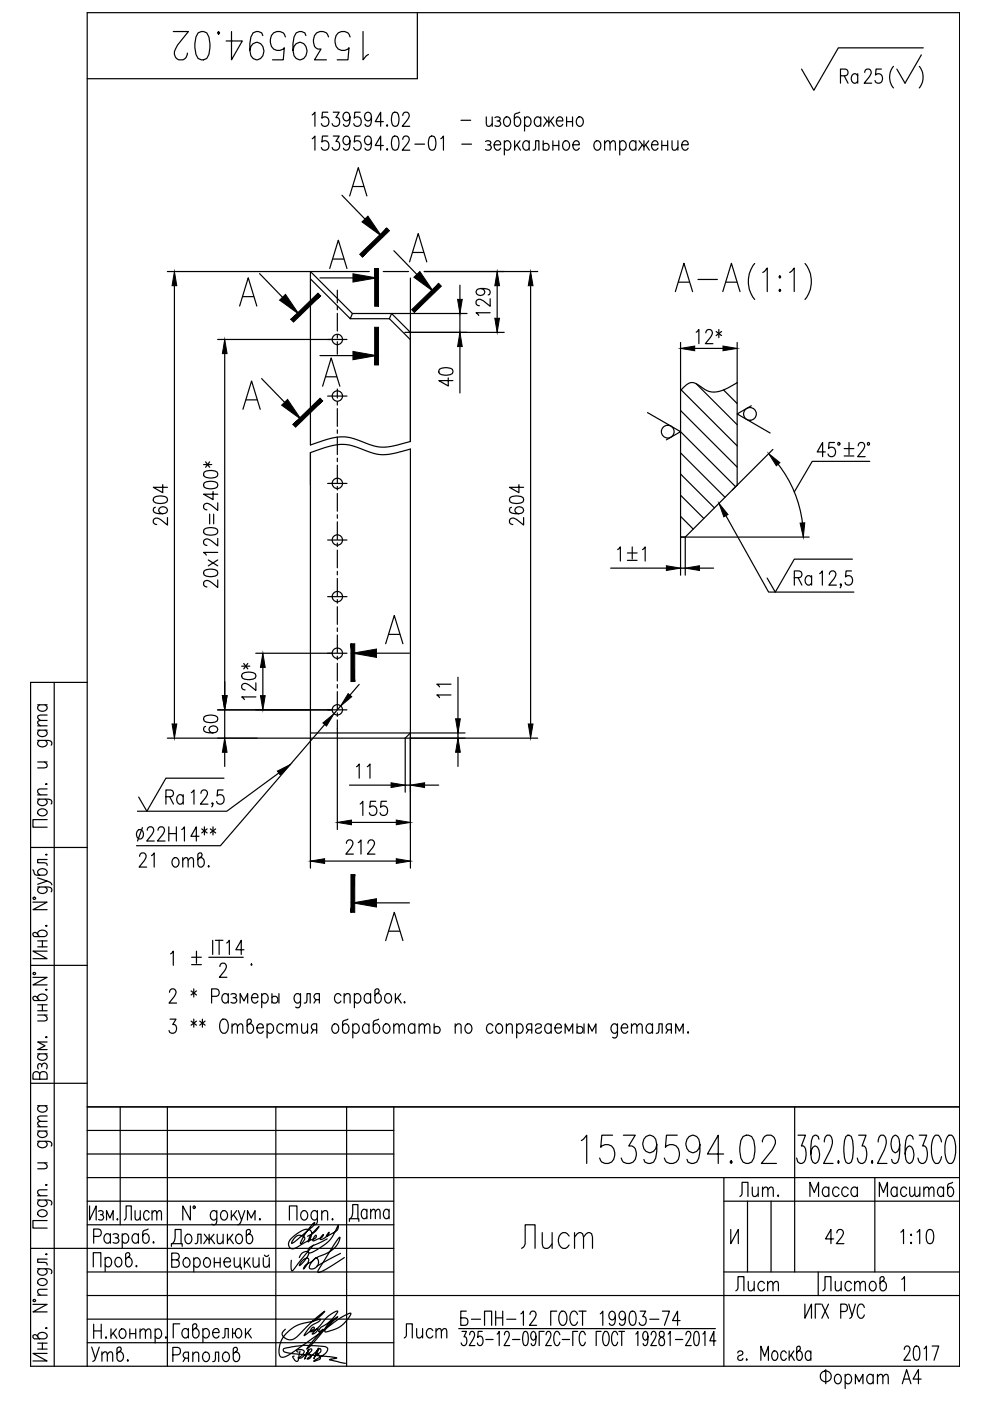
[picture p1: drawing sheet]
<svg xmlns="http://www.w3.org/2000/svg" width="210mm" height="297mm" viewBox="0 0 210 297" stroke-linecap="round" stroke-linejoin="round" font-family="sans-serif">
<defs><g id="words">
<g font-size="10.1">
<text x="35.6" y="13.8">1539594.02</text>
<text x="141.8" y="63.1">A-A</text>
<text x="122.1" y="248">1539594.02</text>
</g>
<text font-size="8.8" x="109.4" y="266">Лист</text>
<text font-size="8.4" x="187.3" y="19.8">( )</text>
<g font-size="6.6">
<text x="97" y="82.9" transform="rotate(-90 97 82.9)">40</text>
<text x="129.8" y="120.3">1±1</text>
<text x="33.9" y="171.8">Ra</text>
<text x="75.1" y="174.3">155</text>
<text x="28.2" y="185.2">21 отв.</text>
<text x="72" y="182.4">212</text>
<text x="34.9" y="206">1 %%P .</text>
<text x="155.6" y="255.1">Лит.</text>
<text x="170.4" y="255.1">Масса</text>
<text x="185.2" y="255.1">Масштаб</text>
<text x="25" y="260">Лист</text>
<text x="173.9" y="264.9">42</text>
<text x="84.3" y="285">Лист</text>
<text x="18.3" y="290">Утв.</text>
<text x="190.5" y="289.6">2017</text>
</g>
<g font-size="6.2">
<text x="177.1" y="18.7">Ra</text>
<text x="182" y="18.7">25</text>
<text x="64.9" y="27.9">1539594.02</text>
<text x="104.8" y="68.1" transform="rotate(-90 104.8 68.1)">129</text>
<text x="146.4" y="74.1">12*</text>
<text x="36.3" y="112.5" transform="rotate(-90 36.3 112.5)">2604</text>
<text x="111.8" y="112.5" transform="rotate(-90 111.8 112.5)">2604</text>
<text x="46.9" y="125.9" transform="rotate(-90 46.9 125.9)">20x120=2400*</text>
<text x="167.2" y="125.2">Ra</text>
<text x="55" y="149.6" transform="rotate(-90 55 149.6)">120*</text>
<text x="91.4" y="149.2">11</text>
<text x="46.9" y="156.6" transform="rotate(-90 46.9 156.6)">60</text>
<text x="79.4" y="166.2" transform="rotate(-90 79.4 166.2)">11</text>
<text x="154.9" y="274.8">Лист</text>
<text x="173.2" y="274.8">Листов</text>
</g>
</g></defs>
<g fill="none" stroke="#000" stroke-width=".25">
<path d="M88.5 2.7v14h-70M195.8 10.1h-18.1l-5.1 9-2.7-4.5M203.5 2.7v287M66.2 29.4l.6-.6v3M69.5 28.8h-1.1l-.1 1.3a.87 .87 0 0 1 1-.2 .87 .87 0 0 1 .4 1.1 .82 .82 0 0 1-.6 .8 .82 .82 0 0 1-1-.5M70.7 28.8h1.2l-.7 1.2h.4a.95 .95 0 0 1 .4 1.4 .95 .95 0 0 1-1.5 .2l-.1-.3M74.2 29.8a.8 .8 0 0 1-.8 .9 .95 .95 0 0 1-.7-1 .95 .95 0 0 1 .8-.9l.4 .2a2.51 2.51 0 0 1 0 2.7 .64 .64 0 0 1-1.1-.3M74.8 39.5h2.3M76.4 28.8h-1.2l-.1 1.3a.87 .87 0 0 1 1.1-.2 .87 .87 0 0 1 .4 1.1 .82 .82 0 0 1-.7 .8 .82 .82 0 0 1-.9-.5M78.8 29.8a.79 .79 0 0 1-.8 .9 .95 .95 0 0 1-.7-1 .95 .95 0 0 1 .8-.9l.3 .2a2.58 2.58 0 0 1 0 2.7 .64 .64 0 0 1-1-.3M81.3 30.8h-1.7l1.1-2v3M82.1 31.6v.2l-.1-.1z"/>
<path d="M83.3 29l.6-.2a1.46 1.46 0 0 1 .7 1.8l-.3 1.1-.6 .1a1.46 1.46 0 0 1-.7-1.7zM85.4 29.6l.2-.6 .7-.2a.93 .93 0 0 1 .1 1.6l-1.1 1.4h1.6M88 30.6h2M91.2 29l.5-.2a1.46 1.46 0 0 1 .7 1.8l-.3 1.1-.6 .1a1.46 1.46 0 0 1-.7-1.7zM93.5 29.4l.5-.6v3M97.7 25.5h2.1M97.9 30.6h2.1M102.9 30a.7 .7 0 0 1 1.2 .3l-.1 .3-.6 .1M103.1 24.8l.1 1.8 .6 .2 .6-.6M103.7 30.7a.59 .59 0 0 1 .5 .6 .59 .59 0 0 1-.5 .5l-.8-.1M104.4 24.8v2M104.8 30.7h1.3a.67 .67 0 0 0-.4-.8 .67 .67 0 0 0-.8 .4 .99 .99 0 0 0 .8 1.5l.4-.4"/>
<path d="M104.9 24.9a.71 .71 0 0 1 1.2 .3l-.1 .3-.6 .1M105.7 25.6a.58 .58 0 0 1 .5 .6 .58 .58 0 0 1-.5 .6l-.8-.2M106.9 30.3l.3-.3a.8 .8 0 0 1 .9 .1 .8 .8 0 0 1 .2 .9 .8 .8 0 0 1-.9 .8l-.5-.4M106.9 29.8v3M107.1 24.9a.8 .8 0 0 1 .9 .1 .8 .8 0 0 1 .2 .9 .8 .8 0 0 1-.9 .9 1.18 1.18 0 0 1-.2-1.9zM109.1 29.8v2M109.6 30.7l.8 1.1M110.2 23.8l-1 .4-.1 2a.64 .64 0 0 0 .5 .6 .64 .64 0 0 0 .7-.4 .9 .9 0 0 0 .1-1.2 .9 .9 0 0 0-1.1-.3l-.2 .3M110.3 29.8l-1.2 1.5M111.2 25.2a.66 .66 0 0 1 .6-.4 .66 .66 0 0 1 .7 .4 .99 .99 0 0 1-.8 1.6l-.5-.4M111.2 24.8v3M112.2 30.3a.66 .66 0 0 0-.6-.5 .66 .66 0 0 0-.7 .5 .91 .91 0 0 0 0 1.1 .91 .91 0 0 0 1.1 .3l.2-.3"/>
<path d="M112.2 29.8v2M113 31.8l.5-.1 .1-1.9h.7v2M114.6 25.2l-.4-.4a1 1 0 0 0-.9 1 1 1 0 0 0 .9 1l.4-.4M114.6 24.8v2M115.2 30.7a.73 .73 0 0 1 1.1 0 .73 .73 0 0 1-.3 1.1h-.5l-.3-.2M115.2 29.8v2M115.3 24.8l1.1 1.3 1-1.3M116 25.6l-.8 1.2M116.4 24.8v2M116.7 25.6l.8 1.2M117.2 30.8h1.3M117.2 29.8v2"/>
<path d="M118 25.6h1.3a.66 .66 0 0 0-.4-.8 .66 .66 0 0 0-.8 .4 1 1 0 0 0 .8 1.6l.4-.4M118.5 29.8v2M119.6 30a.8 .8 0 0 1 1 .1 .8 .8 0 0 1 .2 .9 .8 .8 0 0 1-.9 .8 1.18 1.18 0 0 1-.3-1.8zM120.1 25.8h1.3M120.1 24.8v2M121.4 24.8v2M121.5 30.7h1.3a.66 .66 0 0 0-.4-.8 .66 .66 0 0 0-.8 .4 1 1 0 0 0 .8 1.5l.4-.4M122.5 24.9l.3-.1a1 1 0 0 1 .9 1 1 1 0 0 1-.9 1 1.17 1.17 0 0 1-.3-1.9zM126.2 30l.3-.2a1 1 0 0 1 .9 1 1 1 0 0 1-.9 1 1.18 1.18 0 0 1-.3-1.8zM128.2 30.4l.6-.6 .4 .2 .1 1.8M128.2 29.8v2M129.3 30.4l.6-.6 .5 .2 .1 1.8"/>
<path d="M131.4 30.3l.4-.5a1 1 0 0 1 1 1 1 1 0 0 1-1 1l-.4-.4M131.4 29.8v3M134.8 30.3a.66 .66 0 0 0-.6-.5 .66 .66 0 0 0-.6 .5 .91 .91 0 0 0-.1 1.1 .91 .91 0 0 0 1.1 .3l.2-.3M134.8 29.8v2M135.5 29.8l1 1.3 1.1-1.3M136.2 30.7l-.8 1.1M136.5 29.8v2M136.9 30.7l.8 1.1M138.1 30.7h1.4a.67 .67 0 0 0-.4-.8 .67 .67 0 0 0-.8 .4 .99 .99 0 0 0 .8 1.5l.4-.4M140.3 30.8h1.3M140.3 29.8v2M141.6 29.8v2"/>
<path d="M142.5 29.8l.1 1.9 .6 .1 .5-.5M143.7 29.8v2M144.5 30.7h1.4a.67 .67 0 0 0-.4-.8 .67 .67 0 0 0-.8 .4 1 1 0 0 0 .7 1.5l.5-.4M35.5 57.6h42.8M55 58l4.9 5M65.8 59.1l8.5 8.5 .4-1.1M67.8 58.9h7M69.9 56.9l1.8-6 1.9 6M70.6 54.9h2.3M72.5 41.4l4.9 5M74.1 41.5l1.9-6 1.8 6M81.3 57.6h5.3"/>
<path d="M83.5 53.2l4.9 5M86.8 55.5l1.9-6 1.8 6M87 58.9v34.7M87.5 53.5h2.3M89.9 57.6h24.1M161.7 57.8l1-1v5M165.3 58.5l.2 .2-.2 .3-.1-.3zM167.4 57.8l1-1v5M170.7 55.9a6 6 0 0 1 0 7.6M37 60.6v92.9M46.1 72h27.5M47.6 75v72.5"/>
<path d="M50.8 64.9l1.8-6 1.9 6M51.5 62.9h2.3M67.8 75.4h7M69.1 79.9h2.3M71.5 61.5v2.7M71.5 64.9v.8M71.5 66.4v3.8M71.5 70.9v.8M71.5 72.4v2.7M74.3 67.6h8.3M74.7 66.5l-8.9-8.9v36.7a17.9 17.9 0 0 1 7-1.7l1.3 .2 1.7 .5a16.4 16.4 0 0 0 4.9 1.5h.3a13.3 13.3 0 0 0 4.7-.8l1.3-.4M74.7 66.5h24.3"/>
<path d="M82.6 67.6l.4-1.1 4 4h-1.2M82.6 67.6l4.4 4.4M97.5 60.5v3M97.5 66.5v4M97.5 73.5v9.8M106.9 70.5h-19.9v23.1M112.5 60.6v92.9M144.3 72.6v10.2M156.3 72.6v30.3l-11 11h-1v8M165.3 61.3l.2 .3-.2 .2-.1-.2zM51.5 86.8l1.8-6 1.9 6M52.2 84.8h2.3"/>
<path d="M55.5 80.3l4.8 5M68.4 81.9l1.8-6 1.9 6M69.5 84h4.1M71.5 82.5v1.9M71.5 85.1v.8M71.5 86.6v3.8M71.5 91.1v.8M71.5 92.6v3.8M71.5 97.1v.8M71.5 98.6v3.8M137.3 87.5l7 4-3 1.8M144.3 82.8v31.1h1"/>
<path d="M144.3 87l12 12M144.3 91.5l11.7 11.7M144.3 96l9.4 9.4M144.4 82.7l11.9 11.8M147.6 81.3l8.7 8.8M153.4 82.7l2.9 2.9M156.3 81.1a9.4 9.4 0 0 1-5.2 2l-1.6-.5a6.9 6.9 0 0 0-2.5-1.5 2.7 2.7 0 0 0-2.4 1.4l-.3 .3M159.3 86l-3 1.8 7 4M163.9 95.3l-8.6 8.6M165 98.4a25 25 0 0 1 5.1 12.5M175 95.8h-1.7l1.1-2v3M176.9 93.8h-1.1l-.1 1.3a.87 .87 0 0 1 1.1-.2 .87 .87 0 0 1 .4 1.1 .82 .82 0 0 1-.7 .8 .82 .82 0 0 1-.9-.5"/>
<path d="M179 95.1h2M179 96.7h2M180 93.8v2.6M182 94.5l.2-.5 .7-.2a.94 .94 0 0 1 .1 1.6l-1.2 1.4h1.6M184.4 97.8h-12.2l-3.8 6.5M69.5 114.5h4.1M69.5 102.5h4.1M71.5 103.1v.8M71.5 104.6v3.8M71.5 109.1v.8M71.5 110.6v3.8M71.5 115.1v.8"/>
<path d="M71.5 116.6v3.8M144.3 100.5l7.2 7.2M144.3 105l4.9 4.9M144.3 109.5l2.7 2.7M145.3 113.9v8M145.3 113.9h26.3M153.9 109.3l9.1 16.2h18M180.7 118.6h-12.3l-4 6.9-1.8-2.9M54.2 138.5h19.4M69.5 126.5h4.1M71.5 121.1v.8M71.5 122.6v3.8"/>
<path d="M71.5 127.1v.8M71.5 128.6v3.8M71.5 133.1v.8M71.5 134.6v3.8M71.5 139.1v.8M79.8 138.5h7M81.8 136.5l1.8-6 1.8 6M82.5 134.5h2.2M129.5 120.5h11.8M144.3 120.5h1M148.3 120.5h3M175.8 121.8l.3-.6 .7-.2a.94 .94 0 0 1 .1 1.6l-1.2 1.5h1.6"/>
<path d="M178.4 123.9l-.2 .2-.1-.2 .1-.1a.63 .63 0 0 1-.1 .8M180.5 121h-1.1l-.1 1.3a.88 .88 0 0 1 1.1-.1 .88 .88 0 0 1 .4 1 .82 .82 0 0 1-.7 .9 .82 .82 0 0 1-.9-.6M8 157l2.7 .1 .3 .3-.2 .6M8 154.8h2M8 153.9h2M8 149.4h2M8.4 157l-.3 .2a.64 .64 0 0 0 .3 1 1.01 1.01 0 0 0 1.6-.8l-.4-.4M8.4 154.8a.67 .67 0 0 0-.4 .6 .67 .67 0 0 0 .4 .7 .91 .91 0 0 0 1.1 0 .91 .91 0 0 0 .3-1.1l-.2-.2M8.4 149.4a.67 .67 0 0 0-.4 .7 .67 .67 0 0 0 .4 .6 1.01 1.01 0 0 0 1.6-.8l-.4-.5M10 152.7l-1.9 .2-.1 .4 .6 .6M10 151.6l-1.9 .1-.1 .5 .6 .5M11.5 144.7v145"/>
<path d="M18.5 144.7h-12v145h197M35.5 156.5h78.5M46.1 150.5h27.5M47.6 159.5v3M65.8 155.4h21.2M68.8 153.6l-22.1 25.7h-17.8M71.5 140.6v3.8M71.5 145.1v.8M71.5 146.6v3.8M71.5 151.1v.8M71.5 152.6v23.3M72.2 149.7l-1.4 1.6"/>
<path d="M76.1 145.1l-1.9 2.3M97.1 143.6v8.8M97.1 155.4v1.1M97.1 159.5v3M98.6 155.4h-11.6l-1.1 1.1v11.5M6.5 179.7h12M8 169.4l2.7 .2 .3 .3-.2 .6M8 168.5h2M8 161.6h2M8.1 171.8a1.06 1.06 0 0 1 1.1-.3 1.06 1.06 0 0 1 .8 .9 1.06 1.06 0 0 1-1.1 .6 1.06 1.06 0 0 1-.9-.9zM8.4 169.4l-.3 .3a.64 .64 0 0 0 .3 1 1.01 1.01 0 0 0 1.6-.8l-.4-.5M9.4 161.6l.6 .5-.2 .6-1.8 .1"/>
<path d="M9.7 166.2l.1-.1 .2 .1zM10 173.8h-3v1.6h3M10 167.3l-1.9 .1-.1 .6 .6 .5M29.3 176a.8 .8 0 0 1 .9 .1 .8 .8 0 0 1 .2 .9 .8 .8 0 0 1-.9 .9 1.18 1.18 0 0 1-.2-1.9zM30.2 175.5l-1 2.8M31.2 176l.2-.5 .7-.2a.94 .94 0 0 1 .1 1.6l-1.1 1.4h1.6M33.5 176l.2-.5 .7-.2a.94 .94 0 0 1 .1 1.6l-1.1 1.4h1.6M35.8 175.3v3M35.8 176.7h1.6M37.4 175.3v3M38.5 175.9l.6-.6v3M42.2 177.3h-1.7l1.1-2v3"/>
<path d="M42.6 168.2l.2-.6 .7-.1a.93 .93 0 0 1 .1 1.6l-1.1 1.4h1.6M42.8 175.7l1.1 .9M43.3 175.3v1.7M43.9 175.7l-1.1 .9M44.6 175.7l1.1 .9M45.1 170.3l-.1 .2-.1-.2 .1-.1a.63 .63 0 0 1-.1 .9M45.2 175.3v1.7M45.7 175.7l-1.1 .9M47.3 167.5h-1.1l-.2 1.3a.87 .87 0 0 1 1.1-.2 .87 .87 0 0 1 .4 1 .82 .82 0 0 1-.7 .9 .82 .82 0 0 1-.9-.6M47.5 165h-12.3l-4.1 7-1.7-3M59.1 163.9l-11 8.1h-19M74.1 166.5h8.8"/>
<path d="M85.9 166.5h1.1M90 166.5h3M7 191.3h3l-3 1.6h3M7 184.4l.4 1 2 .2a.64 .64 0 0 0 .6-.6 .64 .64 0 0 0-.4-.7 .91 .91 0 0 0-1.2 0 .91 .91 0 0 0-.3 1l.3 .3M7.1 190.3h.4v.3h-.4zM8 198.1a1 1 0 0 1 1-.9 1 1 0 0 1 1 .9l-.6 .5h-2.1l-.3-.4v-.3l.4-.2 .3 .1 .7 .8M8 188.1l2.7 .1 .3 .3-.2 .6M8 186.1l2 .7-2 .7M8 199.5h2M8.4 188.1l-.3 .2a.64 .64 0 0 0 .3 1 1.01 1.01 0 0 0 1.6-.8l-.4-.4M9 199.5v1.3M9.7 196.3l.1-.1 .2 .1z"/>
<path d="M9.7 181.2l.1-.1 .2 .1-.2 .1zM10 186.8l.6 .2 .4 .6M10 182.2h-2v.7l1.8 .1 .2 .5M65.8 184.1v-88.1l2.2-.8a9.9 9.9 0 0 1 8.3-.1 12.9 12.9 0 0 0 4.6 1.3 20.7 20.7 0 0 0 6.1-1.2v88.9M68.8 182.6h15.2M79.8 191.4h7M81.8 199.4l1.8-6 1.8 6M82.5 197.4h2.2M6.5 204.7h12M7 207.2h3l-3 1.6h3M7.1 206.2h.4v.4h-.4zM8 211.7a1 1 0 0 1 1-1 1 1 0 0 1 1 1l-.6 .4h-2.1l-.3-.3v-.4l.4-.2 .3 .1 .7 .8"/>
<path d="M8 200.8h2M8 215.2h2M8 213h2M8 214.3h2M9 213v1.3M9.4 215.2l.6 .6-.2 .6-1.8 .1M9.7 219.9l.1-.1 .2 .1-.2 .1zM9.7 209.8l.1-.1 .2 .1-.2 .2zM10 201.7h-3l3 1.6h-3M35.9 210.4l.3-.6 .7-.1a.94 .94 0 0 1 .1 1.5l-1.2 1.5h1.6M36.1 216.1h1.2l-.7 1.1h.4a.95 .95 0 0 1 .3 1.4 .95 .95 0 0 1-1.4 .2l-.1-.3M40.5 210.1l1.2 .9"/>
<path d="M40.5 216.5l1.2 .9M41.1 209.7v1.7M41.1 216.1v1.7M41.7 210.1l-1.2 .9M41.7 216.5l-1.2 .9M42.3 216.5l1.2 .9M42.9 216.1v1.7M43.5 216.5l-1.2 .9M44.9 211.2h1a.82 .82 0 0 0 .6-.7 .82 .82 0 0 0-.6-.8h-1v3M47 216.2l.3-.1a.99 .99 0 0 1 1.1 1.1 1.31 1.31 0 0 1-1.1 1.9 2.01 2.01 0 0 1-.3-2.9zM48.4 211.1a.66 .66 0 0 0-.6-.5 .66 .66 0 0 0-.7 .5 .9 .9 0 0 0 0 1.1 .9 .9 0 0 0 1.1 .3l.2-.3M48.4 210.7v2"/>
<path d="M49 210.8a.73 .73 0 0 1 1.1 .3l-.1 .3-.6 .1M49.2 217.6l.6-.5 .4 .1 .1 1.9M49.2 217.1v2M49.8 211.5a.59 .59 0 0 1 .4 .6 .59 .59 0 0 1-.4 .6l-.8-.2M50.3 217.6l.6-.5 .5 .1 .1 1.9M50.9 212.7v-2l.8 1.5 .8-1.5v2M52.9 217.1a1 1 0 0 1 .9 1 1 1 0 0 1-.9 1l-.5-.6v-2.1l.3-.3h.4l.2 .4-.1 .3-.8 .7M53.3 211.5h1.4a.66 .66 0 0 0-.4-.8 .66 .66 0 0 0-.9 .4 1.01 1.01 0 0 0 .8 1.6l.5-.5M54.5 217.9h1.3a.66 .66 0 0 0-.4-.8 .66 .66 0 0 0-.8 .4 1 1 0 0 0 .8 1.6l.4-.5M55.5 211.1a.67 .67 0 0 1 .6-.5 .67 .67 0 0 1 .6 .5 1.01 1.01 0 0 1-.8 1.6l-.4-.5M55.5 210.7v3M56.6 217.5l.5-.4a1 1 0 0 1 .9 1 1 1 0 0 1-.9 1l-.5-.5"/>
<path d="M56.6 217.1v3M57.7 211.5a.73 .73 0 0 1 1.1 0 .73 .73 0 0 1-.3 1.2h-.5l-.3-.3M57.7 210.7v2M59.1 210.7v2M60.1 217.5l-.5-.4a1 1 0 0 0-.9 1 1 1 0 0 0 .9 1l.5-.5M60.7 217.6l.6-.5 .5 .1 .1 1.9M60.7 217.1v2M61.9 217.6l.6-.5 .4 .1 .1 1.9M63.7 211.1l-.1-.1a.59 .59 0 0 0-.9-.2 1.07 1.07 0 0 0-.3 1.1 1.07 1.07 0 0 0 .9 .8l.4-.5M63.7 210.7l-.1 2.7a.59 .59 0 0 1-.9 .1M63.9 217.1l.2 1.8 .5 .2 .6-.6M64.5 212.7l.5-.2 .1-1.8h.7v2"/>
<path d="M65.2 217.1v2M66.5 218.4l-.5 .7M67 211.9l-.4 .8M67.1 218.4l-.9-.2a.66 .66 0 0 1 .3-1.1h.6v2M67.7 211.9l-.9-.1a.66 .66 0 0 1 .2-1.1h.7v2M70.7 217.2a.8 .8 0 0 1 .9 .1 .8 .8 0 0 1 .2 .9 .82 .82 0 0 1-.9 .9 1.18 1.18 0 0 1-.2-1.9zM72.3 211.1a.66 .66 0 0 0-.6-.5 .66 .66 0 0 0-.7 .5 1.01 1.01 0 0 0 .8 1.6l.5-.5M73 211.2l.5-.5 .6 .1 .1 1.9M73 210.7v2M73.8 216.1l-1.1 .4-.1 2a.64 .64 0 0 0 .6 .6 .64 .64 0 0 0 .7-.5 .9 .9 0 0 0 0-1.1 .9 .9 0 0 0-1-.3l-.3 .3M74.8 217.5a.66 .66 0 0 1 .6-.5 .66 .66 0 0 1 .7 .5 1 1 0 0 1-.8 1.6l-.5-.5M74.8 217.1v3"/>
<path d="M75.1 211.1a.67 .67 0 0 1 .7-.5 .67 .67 0 0 1 .6 .5 1.01 1.01 0 0 1-.8 1.6l-.5-.5M75.1 210.7v3M78.2 217.5l-.4-.4a1 1 0 0 0-1 1 1 1 0 0 0 1 1l.4-.5M78.2 217.1v2M78.6 211.1a.67 .67 0 0 0-.7-.5 .67 .67 0 0 0-.6 .5 .91 .91 0 0 0 0 1.1 .91 .91 0 0 0 1 .3l.3-.3M78.6 210.7v2M79.9 210.7a1 1 0 0 1 1 1 1 1 0 0 1-1 1l-.4-.6v-2.2l.3-.2h.4l.2 .4-.1 .3-.8 .7M80.3 216.1l-1 .4-.2 2a.64 .64 0 0 0 .6 .6 .64 .64 0 0 0 .7-.5 1 1 0 0 0-.8-1.5l-.5 .4M81.5 217.2a.8 .8 0 0 1 1 .1 .8 .8 0 0 1 .2 .9 .82 .82 0 0 1-.9 .9 1.18 1.18 0 0 1-.3-1.9zM81.9 210.8a.65 .65 0 0 1 1 .3 1.01 1.01 0 0 1-.8 1.6 1.19 1.19 0 0 1-.2-1.9zM83.5 217.6l.6-.5 .4 .1 .1 1.9M83.5 217.1v2"/>
<path d="M83.8 210.7v2M84.3 211.5l.8 1.2M84.6 217.6l.6-.5 .5 .1 .1 1.9M85 210.7l-1.2 1.4M85.8 212.4l.1 .1-.1 .2zM87.9 217.5l-.2-.3a.8 .8 0 0 0-.9 .1 .8 .8 0 0 0-.2 .9l.1 .4 .4 .5h.4l.4-.5M87.9 217.1v2M88.9 217.6l.5-.5 .5 .1 .1 1.9M88.9 217.1v2M90 217.6l.6-.5 .4 .1 .1 1.9M92.1 217.9a.74 .74 0 0 1 1.1 0 .74 .74 0 0 1-.3 1.2h-.5l-.3-.3M92.1 217.1v2"/>
<path d="M96.5 217.6l.6-.5 .6 .1 .1 1.9M96.5 217.1v2M98.9 217.2a.8 .8 0 0 1 .9 .1 .8 .8 0 0 1 .3 .9 .82 .82 0 0 1-1 .9 1.18 1.18 0 0 1-.2-1.9zM104.5 217.5a.66 .66 0 0 0-.6-.5 .66 .66 0 0 0-.6 .5 1 1 0 0 0 .8 1.6l.4-.5M105.4 217.2l.3-.1a1 1 0 0 1 .9 1 1 1 0 0 1-.9 1 1.17 1.17 0 0 1-.3-1.9zM107.4 217.6l.5-.5 .6 .1 .1 1.9M107.4 217.1v2M109.5 217.5a.66 .66 0 0 1 .7-.5 .66 .66 0 0 1 .6 .5 1 1 0 0 1-.8 1.6l-.5-.5M109.5 217.1v3M112.1 218.4l-.5 .7M112.7 218.4l-.9-.2a.67 .67 0 0 1 .3-1.1h.6v2M113.5 217.5a.66 .66 0 0 1 .7-.4 .66 .66 0 0 1 .6 .4l-.3 .4-.6 .2a.55 .55 0 0 0-.2 .8 .71 .71 0 0 0 1.1-.3"/>
<path d="M116.9 217.5l-.3-.3a.8 .8 0 0 0-.9 .1 .8 .8 0 0 0-.2 .9l.1 .4 .5 .5h.3l.5-.5M116.9 217.1v2M117.7 217.9h1.3a.67 .67 0 0 0-.4-.8 .67 .67 0 0 0-.8 .4 1 1 0 0 0 .8 1.6l.4-.5M119.8 219.1v-2l.8 1.5 .8-1.5v2M122.3 217.9a.73 .73 0 0 1 1.2 0 .73 .73 0 0 1-.4 1.2h-.4l-.4-.3M122.3 217.1v2M123.8 217.1v2M124.7 219.1v-2l.8 1.5 .8-1.5v2M130.9 217.5l-.4-.4a1 1 0 0 0-1 1 1 1 0 0 0 1 1l.4-.5M130.9 217.1l-.1 2.7-.3 .3-.6-.2M131.7 217.9h1.4a.67 .67 0 0 0-.4-.8 .67 .67 0 0 0-.9 .4 1 1 0 0 0 .8 1.6l.5-.5M133.9 217.6l.6-.5 .4 .1 .1 1.9"/>
<path d="M133.9 217.1v2M135 217.6l.6-.5 .5 .1 .1 1.9M138.3 217.5l-.2-.3a.8 .8 0 0 0-.9 .1 .8 .8 0 0 0-.2 .9l.1 .4 .4 .5h.4l.4-.5M138.3 217.1v2M139.1 219.1l.5-.2 .1-1.8h.7v2M141.7 218.4l-.5 .7M142.3 218.4l-.9-.2a.67 .67 0 0 1 .3-1.1h.6v2M143.3 219.1v-2l.8 1.5 .8-1.5v2M145.9 218.8l.1 .1-.1 .2zM6.5 229.7h12M8 239.8h2M8 238.9h2"/>
<path d="M8 234.4h2M8 223.4h2M8.4 239.8a.67 .67 0 0 0-.4 .6 .67 .67 0 0 0 .4 .7 1.01 1.01 0 0 0 1.6-.8l-.4-.5M8.4 234.4a.66 .66 0 0 0-.4 .7 .66 .66 0 0 0 .4 .6 .9 .9 0 0 0 1.1 0 .9 .9 0 0 0 .3-1l-.2-.3M8.4 227.8a.73 .73 0 0 0-.7-.6 .73 .73 0 0 0-.7 .6v1h3v-1a.82 .82 0 0 0-.8-.6 .82 .82 0 0 0-.8 .6v1M8.4 223.4a.67 .67 0 0 0-.4 .7 .67 .67 0 0 0 .4 .6 1.01 1.01 0 0 0 1.6-.8l-.4-.5M8.8 225.8a.58 .58 0 0 1 .6-.4 .58 .58 0 0 1 .6 .4l-.2 .8M8.8 226.2v-.4l-.4-.3a.73 .73 0 0 0-.3 1.1M10 237.8l-1.9 .1-.1 .4 .6 .6M10 236.6l-1.9 .1-.1 .5 .6 .6M10 220.9h-2l1.6 .8-1.6 .8h2M18.5 234.7h185"/>
<path d="M18.5 239.7h65M25.5 234.7v25M35.5 234.7v55M58.5 234.7v55M73.5 234.7v55M83.5 234.7v55M168.5 234.7v35M8 254.4l2.7 .1a.59 .59 0 0 1 .1 1M8 242l2.7 .1a.59 .59 0 0 1 .1 .9M8 253.5h2M8 246.5h2M8.1 256.8a1.07 1.07 0 0 1 1.1-.3 1.07 1.07 0 0 1 .8 .9 1.06 1.06 0 0 1-1.1 .6 1.06 1.06 0 0 1-.9-.9z"/>
<path d="M8.4 254.4l-.1 .1a.59 .59 0 0 0-.2 1 1.07 1.07 0 0 0 1.1 .3 1.07 1.07 0 0 0 .8-.9l-.4-.5M8.4 242l-.1 .1a.59 .59 0 0 0-.2 .9 1.07 1.07 0 0 0 1.1 .3 1.07 1.07 0 0 0 .8-.9l-.4-.4M9.4 246.5l.6 .6-.2 .6-1.8 .1M9.7 251.2l.1-.1 .2 .1-.2 .2zM10 258.8h-3v1.6h3M10 252.3l-1.9 .1-.1 .5 .6 .6M18.5 249.7h185M18.5 259.7h65M18.5 254.7h65M18.5 244.7h65M19 255.7v3l1.4-3v3M20.9 256.8a.59 .59 0 0 1 1 .3l-.1 .3-.5 .1"/>
<path d="M21.6 257.5a.61 .61 0 0 1 .4 .6 .61 .61 0 0 1-.4 .6l-.7-.2M22.6 258.7v-2l.7 1.6 .7-1.6v2M40.4 255.7v3l-1.6-3v3M41 255.8h.3v.4h-.3zM46 257.1l-.2-.1a.58 .58 0 0 0-.9-.2 1.06 1.06 0 0 0-.3 1.1 1.06 1.06 0 0 0 .9 .8l.5-.4M46 256.7l-.2 2.7a.58 .58 0 0 1-.9 .1M47.1 256.8l.2-.1a1 1 0 0 1 1 1 1 1 0 0 1-1 1 1.17 1.17 0 0 1-.2-1.9zM49 256.7v2M49.5 257.5l.8 1.2M50.2 256.7l-1.2 1.4M50.5 256.7l.7 2 .7-2M51.2 258.7l-.2 .5-.6 .5"/>
<path d="M52.5 258.7v-2l.8 1.6 .8-1.6v2M55.1 258.4l.1 .1-.1 .2zM61.4 258.7v-3h1.6v3M64.1 256.8l.2-.1a1 1 0 0 1 1 1 1 1 0 0 1-1 1 1.17 1.17 0 0 1-.2-1.9zM67.3 257.1l-.5-.4a1 1 0 0 0-.9 1 1 1 0 0 0 .9 1l.5-.4M67.3 256.7l-.1 2.7-.4 .3-.5-.2M68.2 257.2l.6-.5 .6 .1 .1 1.9M68.2 256.7v2M70.5 258.4v.3l-.1-.2zM74.1 259v-.6h2v.6M74.3 258.4a3.3 3.3 0 0 0 .5-3h1.1v3M77.8 256.8l-.4-.4a1.03 1.03 0 0 0-.6 1.7l.3 .3h.3l.4-.4"/>
<path d="M77.8 256.4v2M78.6 257l.5-.6 .4 .1 .1 1.9M78.6 256.4v2M79.6 257l.5-.6 .4 .1 .1 1.9M82.5 256.8l-.4-.4a1.02 1.02 0 0 0-.6 1.7l.3 .3h.3l.4-.4M82.5 256.4v2M153.5 254.7h50M153.5 249.7v40M158.5 254.7v15M163.5 254.7v15M169.2 240.7h1.6l-.9 2.3h.4a3.1 3.1 0 0 1 .2 3.4l-.4 .3h-.5l-.4-.3-.3-.9M173.6 241.5l-.1-.5-.4-.3-.8 .3a10.3 10.3 0 0 0-.2 4.8l.2 .6 .6 .3a2.28 2.28 0 0 0 .7-2.9l-.3-.5-.5-.3-.5 .3-.2 .5-.2 .9"/>
<path d="M174.8 242.1a1.63 1.63 0 0 1 .5-1.4h.6a1.95 1.95 0 0 1 .4 2.3l-1.7 3.7h2M177.8 246.1l.1 .3-.1 .3-.2-.3zM179.3 241l.5-.3 .7 .3a8.7 8.7 0 0 1 0 5.4l-.4 .3h-.3l-.5-.3a8.5 8.5 0 0 1 0-5.4zM182.1 240.7h1.5l-.8 2.3h.4a3.1 3.1 0 0 1 .1 3.4l-.4 .3h-.4l-.4-.3-.3-.9M184.9 246.1l.1 .3-.1 .3-.1-.3zM185.5 249.7v20M186.2 242.1a1.71 1.71 0 0 1 .6-1.4h.5a1.92 1.92 0 0 1 .5 2.3l-1.7 3.7h2M190.8 242.7l-.2 .8-.3 .6-.5 .3a2.29 2.29 0 0 1-.7-2.9l.2-.5 .5-.3 .5 .3a7.8 7.8 0 0 1 0 5.4l-.7 .3-.4-.3-.1-.6M193.6 241.5l-.1-.5-.4-.3h-.3l-.5 .3a10 10 0 0 0-.2 4.8l.2 .6 .6 .3a2.3 2.3 0 0 0 .7-2.9l-.3-.5-.5-.3-.5 .3-.2 .5-.2 .9M194.9 240.7h1.6l-.9 2.3h.5a3.1 3.1 0 0 1 .1 3.4l-.4 .3h-.5l-.4-.3-.3-.9M199.6 242.1l-.1-.6a1.01 1.01 0 0 0-1.2-.8 5.4 5.4 0 0 0 0 6 1.23 1.23 0 0 0 1.3-1.5M201.2 240.7a1.23 1.23 0 0 1 1.3 1.4 5.2 5.2 0 0 1-.7 4.6 1.24 1.24 0 0 1-1.3-1.5 5.1 5.1 0 0 1 .7-4.5z"/>
<path d="M6.5 264.7h77M7 276.5h3l-3 1.6h3M7.1 275.6h.4v.3h-.4zM8 269l2.7 .1 .3 .4-.2 .5M8 274.6h2M8.1 271.4a1.07 1.07 0 0 1 1.1-.3 1.07 1.07 0 0 1 .8 .9 1.06 1.06 0 0 1-1.1 .6 1.06 1.06 0 0 1-.9-1zM8.4 269l-.3 .2a.64 .64 0 0 0 .3 1.1 1.01 1.01 0 0 0 1.6-.8l-.4-.5M9.7 265.9l.1-.1 .2 .1zM10 273.4l-1.9 .1-.1 .5 .6 .6M10 267h-2v.6l1.8 .1 .2 .5M18.5 274.7h185M18.5 269.7h65"/>
<path d="M18.5 279.7h65M19.8 268.6v-3h1.6v3M19.9 262.1h1a.81 .81 0 0 0 .6-.7 .81 .81 0 0 0-.6-.8h-1v3M22.3 267a.67 .67 0 0 1 .6-.4 .67 .67 0 0 1 .7 .4 1.01 1.01 0 0 1-.8 1.6l-.5-.4M22.3 266.6v3M23.4 262l-.4-.4a1 1 0 0 0-1 1 1 1 0 0 0 1 1l.4-.4M23.4 261.6v2M24 261.7a.71 .71 0 0 1 1.1 .3l-.1 .3-.6 .1M24.7 266.7a.64 .64 0 0 1 1 .3 1.01 1.01 0 0 1-.8 1.6 1.18 1.18 0 0 1-.2-1.9zM24.8 262.4a.58 .58 0 0 1 .4 .6 .58 .58 0 0 1-.4 .6l-.8-.2M25.9 262l.3-.3a.8 .8 0 0 1 .9 .1 .8 .8 0 0 1 .2 .9 .8 .8 0 0 1-.9 .9l-.5-.4M25.9 261.6v3"/>
<path d="M27.1 266.6a1 1 0 0 1 .9 1 1 1 0 0 1-.9 1l-.5-.6v-2.1l.4-.3h.3l.2 .4-.1 .3-.8 .7M28.9 268.3l.1 .2-.1 .1-.1-.1zM29.3 262a.66 .66 0 0 0-.6-.4 .66 .66 0 0 0-.6 .4 .91 .91 0 0 0 0 1.1 .91 .91 0 0 0 1 .3l.2-.2M29.3 261.6v2M31.4 260.6l-1 .4-.1 2a.65 .65 0 0 0 .5 .6 .65 .65 0 0 0 .7-.4 .91 .91 0 0 0 .1-1.2 .91 .91 0 0 0-1.1-.3l-.2 .3M32.6 263.3v.3l-.2-.2zM36.3 264.3v-.6h2.3v.6M36.4 267.1h1a.81 .81 0 0 1 .6 .8 .81 .81 0 0 1-.6 .8h-1v-3h1a.73 .73 0 0 1 .6 .7 .73 .73 0 0 1-.6 .7M36.6 263.7a3.1 3.1 0 0 0 .5-3h1.3v3M39.1 266.8l.3-.1a1 1 0 0 1 .9 1 1 1 0 0 1-.9 1 1.17 1.17 0 0 1-.3-1.9zM39.5 261.8a.64 .64 0 0 1 1.1 .3 1.01 1.01 0 0 1-.8 1.6 1.19 1.19 0 0 1-.3-1.9zM41.1 267.1l.4-.4a1 1 0 0 1 1 1 1 1 0 0 1-1 1l-.4-.4"/>
<path d="M41.1 266.7v3M41.4 263.7l.4-.2 .1-1.8h.7v2M43.3 261.7l1 1.3 1.1-1.3M43.5 266.8a.8 .8 0 0 1 .9 .1 .8 .8 0 0 1 .2 .9 .8 .8 0 0 1-.9 .9 1.18 1.18 0 0 1-.2-1.9zM44 262.5l-.8 1.2M44.3 261.7v2M44.7 262.5l.8 1.2M45.4 267.7h1.3M45.4 266.7v2M46.1 261.7l.1 1.8 .5 .2 .6-.6M46.7 266.7v2M47.3 261.7v2"/>
<path d="M47.5 267.5h1.4a.67 .67 0 0 0-.5-.8 .67 .67 0 0 0-.8 .4 1 1 0 0 0 .8 1.6l.5-.4M48.2 261.7v2M48.7 262.5l.8 1.2M49.4 261.7l-1.2 1.4M49.7 266.7l.1 1.8 .5 .2 .6-.6M50.3 261.8a.64 .64 0 0 1 1 .3 1.01 1.01 0 0 1-.8 1.6 1.19 1.19 0 0 1-.2-1.9zM50.9 266.7v2h.2v.4M51.8 266.7v2M52.3 267.5l.8 1.2M52.7 261.7a1 1 0 0 1 .9 1 1 1 0 0 1-.9 1l-.5-.6v-2.1l.4-.3h.3l.2 .4-.1 .3-.8 .7M53 266.7l-1.2 1.4M53.7 266.7l.1 1.8 .5 .2 .6-.6"/>
<path d="M54.9 266.7v2M55.8 266.7l.1 1.8 .6 .2 .6-.6M56.1 266.1a.5 .5 0 0 0 .4 .3 .5 .5 0 0 0 .5-.3M57.1 266.7v2M62.6 262.3a1.21 1.21 0 0 1 2 .3l-.2 .5a.67 .67 0 0 1-.7 .6 9.5 9.5 0 0 1 2.4-4l.6-.5-.4 .9-3.8 3.1-.7 .4 .2-.5zM63.5 266.6a1.49 1.49 0 0 1 1.9-1.1 4.3 4.3 0 0 1-1.9 2.8 2 2 0 0 1 1.8-1.5h.1a2.84 2.84 0 0 1-1.1 2.2l.5-.8 1.3-.7 .8-.8a.97 .97 0 0 1 .4 1.7 1.02 1.02 0 0 1-1.7 .3 3.5 3.5 0 0 1 2.1-2.3 5.7 5.7 0 0 0 4.4-3.8l-.1-.3-1.4 2-3.1 4.9-.1 .4 .1 .2a11 11 0 0 0 4-2.2l1.5-1M65.2 262.1a4.7 4.7 0 0 0 2.4-2.1l-.2 .2a5.1 5.1 0 0 0-2.1 3.1h.1a2.36 2.36 0 0 0 .5-2.4 1.76 1.76 0 0 0-2.3 .3l-.7 .4a2.94 2.94 0 0 0-1.7 2.3 .94 .94 0 0 0 .5 .8 .94 .94 0 0 0 1-.1l2.1-1.3 2.1-.8 .2-.3-.1-.3-.3 .3-.4 .6a.2 .2 0 0 0 .1 .3 .2 .2 0 0 0 .3-.1l1.4-.6 .5-.7-.7 .8a.25 .25 0 0 0 .1 .4 .25 .25 0 0 0 .4-.2l1-.7 .3-.7-.5 .8 1.5-.8a1.39 1.39 0 0 0 1-1.5 8.9 8.9 0 0 1-6.3 5.8l-.1-.2a1.4 1.4 0 0 1 1.3-1.4l2.8-1.3M66.5 264l-4.6 5.4-.2-.4 .1-1.8M72.2 265.7l-5.1 2.8M98.9 278h-1.2v3h1a.83 .83 0 0 0 .5-.8 .83 .83 0 0 0-.5-.8h-1M99.9 279.7h2M105.1 278v3"/>
<path d="M105.1 279.4h1.5M106.6 278v3M107.4 279.7h2M110.4 278.6l.6-.6v3M112.4 278.7l.1-.4a.69 .69 0 0 1 1-.2 .69 .69 0 0 1 0 1l-1.2 1.9h1.5M118.1 278h-1.3v3M118.9 278.1l.2-.1a.97 .97 0 0 1 1.1 1.1 1.88 1.88 0 0 1-.7 1.9 .98 .98 0 0 1-1-1.1 2.13 2.13 0 0 1 .4-1.8zM122.4 278.7a.75 .75 0 0 0-.7-.7 .75 .75 0 0 0-.8 .7 1.98 1.98 0 0 0 .6 2.3 .82 .82 0 0 0 .9-.7M122.8 278h1.5M123.5 278v3M127.3 278.6l.5-.6v3M130.5 279a.79 .79 0 0 1-.8 .9 .97 .97 0 0 1-.6-1 .97 .97 0 0 1 .7-.9l.4 .1a2.63 2.63 0 0 1 0 2.7l-.6 .2-.3-.2-.1-.2"/>
<path d="M132.6 279a.78 .78 0 0 1-.7 .9 .97 .97 0 0 1-.7-1 .97 .97 0 0 1 .8-.9l.3 .1a2.71 2.71 0 0 1 0 2.7l-.5 .2-.4-.2-.1-.2M133.7 278.1l.5-.1a1.49 1.49 0 0 1 .7 1.7l-.3 1.1-.6 .2a1.49 1.49 0 0 1-.6-1.7zM135.7 278h1.2l-.6 1.1h.3a1.02 1.02 0 0 1 .4 1.2 1.02 1.02 0 0 1-1 .7l-.3-.2-.2-.4M137.8 279.7h1.9M140.4 278h1.5l-1 3M144.2 280h-1.6l1.1-2v3M153.5 269.7h50M154.9 260.7v3l1.6-3v3M170.7 276.5v3l1.4-3v3M174.1 276.5h-1.2v3M174.3 276.5l1.4 3M175.7 276.5l-1.4 3"/>
<path d="M178.3 278.1h.9a.84 .84 0 0 0 .5-.8 .84 .84 0 0 0-.5-.8h-.9v3M180 276.5l.7 2.4M181.4 276.5l-.8 2.7-.4 .3M183.3 277.2a.7 .7 0 0 0-.7-.7 .7 .7 0 0 0-.7 .7 2.01 2.01 0 0 0 .5 2.3 .76 .76 0 0 0 .9-.7M191 261.2l.6-.5v3M191.2 271.2l.6-.5v3M193.2 261.7l.1 .1-.1 .2-.1-.2zM193.2 263.4l.1 .1-.1 .2-.1-.2zM194.4 261.2l.6-.5v3M196.7 260.8l.6-.1a1.46 1.46 0 0 1 .7 1.7l-.4 1.1-.5 .2a1.44 1.44 0 0 1-.7-1.7zM8 283.4a1 1 0 0 1 1-.9 1 1 0 0 1 1 .9l-.6 .5h-2.1l-.3-.4v-.3l.4-.2 .3 .1 .7 .8M8 284.8h2"/>
<path d="M8 286h2M9 284.8v1.2M9.7 281.6l.1-.1 .2 .1-.2 .1zM10 287h-3l3 1.6h-3M18.5 289.7v-287h185v287M18.5 284.7h65M19.9 280.8v3M19.9 282.2h1.6M21.5 280.8v3M23.5 281.8v2M24.7 281.8l-1.2 1.4M25.6 281.9a.64 .64 0 0 1 1 .3 1.01 1.01 0 0 1-.8 1.6 1.19 1.19 0 0 1-.2-1.9z"/>
<path d="M27.5 281.8v2M28.8 281.8v2M29.7 282.3l.6-.5 .4 .1 .1 1.9M29.7 281.8v2M30.8 282.3l.6-.5 .5 .1 .1 1.9M32.9 282.2a.67 .67 0 0 1 .6-.5 .67 .67 0 0 1 .7 .5 1.01 1.01 0 0 1-.9 1.6l-.4-.5M32.9 281.8v3M35.2 283.5l.1 .1-.1 .2-.1-.2zM36.7 287.2h1a.82 .82 0 0 0 .6-.7 .82 .82 0 0 0-.6-.8h-1v3M38.1 280.7h-1.4v3M39.3 288l-.5 .7M39.9 282.1a.67 .67 0 0 0-.6-.4 .67 .67 0 0 0-.6 .4 .91 .91 0 0 0-.1 1.1 .91 .91 0 0 0 1.1 .3l.2-.3"/>
<path d="M39.9 281.7v2M40 288l-.9-.2a.66 .66 0 0 1 .2-1.1h.7v2M40.9 287.2l.6-.5 .5 .1 .1 1.9M40.9 286.7v2M41.3 281.7a1 1 0 0 1 .9 1 1 1 0 0 1-.9 1l-.4-.6v-2.1l.3-.3h.3l.3 .4-.1 .3-.8 .7M43 282.1a.67 .67 0 0 1 .7-.4 .67 .67 0 0 1 .6 .4 .99 .99 0 0 1-.8 1.6l-.5-.5M43 281.7v3M43.3 286.8a.65 .65 0 0 1 1 .3 1.01 1.01 0 0 1-.8 1.6 1.19 1.19 0 0 1-.2-1.9zM45.1 282.5h1.4a.66 .66 0 0 0-.5-.8 .66 .66 0 0 0-.8 .4 .99 .99 0 0 0 .8 1.6l.5-.5M45.1 288.7l.5-.2 .1-1.8h.7v2M47.1 283.7l.5-.2 .1-1.8h.7v2M47.5 286.8a.64 .64 0 0 1 1 .3 1.01 1.01 0 0 1-.8 1.6 1.19 1.19 0 0 1-.2-1.9z"/>
<path d="M49.3 282.7h.6a.88 .88 0 0 1 .8-1 1.07 1.07 0 0 1 .6 1.1 1.07 1.07 0 0 1-.8 .9 .99 .99 0 0 1-.6-1M49.3 281.7v2M49.9 286.7a1 1 0 0 1 .9 1 1 1 0 0 1-.9 1l-.4-.6v-2.1l.3-.3h.3l.3 .4-.2 .3-.7 .7M52 281.7v2M52.5 282.5l.8 1.2M53.2 281.7l-1.2 1.4M63.2 286.7l-.3-.2a.98 .98 0 0 1 1.6 .1l-.5 .8-.8 .5 .1 .1a2.69 2.69 0 0 0 2.1-1.7v-.1l-.8 2 .2-.7a2.19 2.19 0 0 1 1.1-1.5l.2 .1a.87 .87 0 0 1-.8 .9 .61 .61 0 0 1 .6 .6 .61 .61 0 0 1-.8 .5 7 7 0 0 0 2.4-2.3l-1 2.2 1.1-2a.34 .34 0 0 1 .5 .2 .34 .34 0 0 1-.1 .4l-.5 .4-.5 .1 .6 .2 .2 .2a.53 .53 0 0 1 .1 .6 .53 .53 0 0 1-.6 .3l-.8 .2 2.4-1.6 .4-.5a.66 .66 0 0 0 0-.8 .66 .66 0 0 0-.7-.2 19.2 19.2 0 0 0-8.5 .5 .5 .5 0 0 0 .5 .7l1.4 .3 9.1 .8 .3 .1-1.6 .4 3.4 .8M63.6 286.4l-.3 1.6a.53 .53 0 0 1-.4 .6l-.4-.2-.4-.7 .3-.2M66.1 280.3l1.9-.6-.4 .5a5.5 5.5 0 0 0-3.1 2.9l1.6-1a.5 .5 0 0 0 .5-.6 .67 .67 0 0 0-.8 .8l1.6-.6a1.38 1.38 0 0 1-1.2 1.1l1.6-1.6a7.2 7.2 0 0 1 3.8-3.2v.1a9.2 9.2 0 0 1-3.7 3.5l-.3 .8 .9-.6-2.7 3.2-.8 1 1.4-1.2 2-2.4a8.3 8.3 0 0 1 3.2-3.2l-.1 .1a10.4 10.4 0 0 0-2.6 3 6.1 6.1 0 0 0 5.5-3.9 10.6 10.6 0 0 0-4.2 2.4l-7.6 5.5-2 1.3a.89 .89 0 0 1-1.1 .1 .89 .89 0 0 1-.3-1.1 6.7 6.7 0 0 1 6.2-6.3 5.8 5.8 0 0 0 3.4-2.3 45.2 45.2 0 0 0-6.1 5.6 1.75 1.75 0 0 1-2.9-.9l.7-.9M97.3 281.7h54.4M98 282.3h.9l-.5 1.1h.2a1.22 1.22 0 0 1-.1 1.9 .58 .58 0 0 1-.7-.6M99.6 283v-.1a.56 .56 0 0 1 .7-.6l.2 .3a1.36 1.36 0 0 1-.1 1.3l-.9 1.4h1.2"/>
<path d="M102.2 282.3h-.8l-.1 1.3a.53 .53 0 0 1 .9-.2 1.31 1.31 0 0 1-.3 1.9 .58 .58 0 0 1-.7-.6M102.7 281v-3h1.5v3M103 284h1.6M105.4 282.9l.4-.6v3M107 283v-.4l.3-.3h.3l.3 .3a1.39 1.39 0 0 1-.2 1.3l-.8 1.4h1.2M108.7 284h1.5M111.1 282.4l.4-.1a1.65 1.65 0 0 1 .5 1.7l-.2 1.1-.5 .2a1.7 1.7 0 0 1-.5-1.7zM113.6 283.3v.4l-.5 .4a1.02 1.02 0 0 1-.6-.9 1.02 1.02 0 0 1 .6-.9l.3 .1a3.2 3.2 0 0 1 0 2.7l-.4 .2-.3-.2-.1-.2M115.4 282.3h-1.1v3M115.8 283v-.1a.57 .57 0 0 1 .7-.6l.2 .3a1.39 1.39 0 0 1-.1 1.3l-.9 1.4h1.2M118.7 283l-.1-.3a.57 .57 0 0 0-.7-.4 .57 .57 0 0 0-.4 .7v1.6a.6 .6 0 0 0 .3 .6 .6 .6 0 0 0 .6-.1l.3-.5M119.2 284h1.6"/>
<path d="M122.5 282.3h-1.1v3M124.1 283a.62 .62 0 0 0-.6-.7 .62 .62 0 0 0-.6 .7l-.1 .4a2.14 2.14 0 0 0 .5 1.9 .7 .7 0 0 0 .8-.7M127.4 282.3h-1v3M128.1 282.4l.2-.1a.69 .69 0 0 1 .8 .7v1.6a.6 .6 0 0 1-.3 .6 .6 .6 0 0 1-.7-.1l-.3-1v-.7zM131 283l-.1-.3a.58 .58 0 0 0-.7-.4 .58 .58 0 0 0-.4 .7l-.1 .4a2.14 2.14 0 0 0 .5 1.9 .7 .7 0 0 0 .8-.7M131.2 282.3h1.2M131.8 282.3v3M134.8 282.9l.4-.6v3M137.4 283.3l-.3 .7-.2 .1a1.03 1.03 0 0 1-.6-.9 1.03 1.03 0 0 1 .6-.9l.2 .1a3.3 3.3 0 0 1 0 2.7l-.4 .2-.3-.2v-.2M138.1 283l.1-.4 .2-.3h.4l.2 .3a1.39 1.39 0 0 1-.2 1.3l-.8 1.4h1.2M139.9 282.4a.85 .85 0 0 0 .7 1.3 .9 .9 0 0 1 .3 1 .9 .9 0 0 1-.8 .6 1.03 1.03 0 0 1-.4-1.1 1.03 1.03 0 0 1 .9-.8 .61 .61 0 0 0 .1-.8 .61 .61 0 0 0-.8-.2zM141.7 282.9l.4-.6v3"/>
<path d="M143.2 284h1.6M145.4 283v-.1a.58 .58 0 0 1 .7-.6l.3 .3a1.32 1.32 0 0 1-.2 1.3l-.8 1.4h1.2M147.3 282.4l.5-.1a1.7 1.7 0 0 1 .5 1.7l-.3 1.1-.4 .2a1.65 1.65 0 0 1-.5-1.7zM149 282.9l.5-.6v3M151.8 284.3h-1.3l.9-2v3M156.4 286.9a.56 .56 0 0 1 .6-.5 .56 .56 0 0 1 .5 .5 1.17 1.17 0 0 1-1 .7 .55 .55 0 0 0 0 .6 .55 .55 0 0 0 .6 .2l.3-.1 .1-.3M158.3 288.1v.3zM161.3 288.4v-3l.8 2.2 .8-2.2v3M163.9 286.6l.2-.2a1.05 1.05 0 0 1 .9 .8 1.05 1.05 0 0 1-.4 1.1l-.5 .1a1.28 1.28 0 0 1-.2-1.8zM166.7 286.9l-.4-.5a1.05 1.05 0 0 0-.8 .8 1.05 1.05 0 0 0 .3 1.1l.5 .1 .4-.4M167.3 286.4v2M167.7 287.3l.7 1.1"/>
<path d="M168.3 286.4l-1 1.5M169.3 286.4a1.05 1.05 0 0 1 .9 .8 1.05 1.05 0 0 1-.4 1.1l-.2 .1a.59 .59 0 0 1-.7-.5v-2.2l.3-.3 .4 .2a.74 .74 0 0 1-.5 1l-.2 .3M171.9 286.9l-.4-.5a1.02 1.02 0 0 0-.8 .7 1.02 1.02 0 0 0 .2 1l.3 .3h.3l.4-.4M171.9 286.4v2M175.1 290.4v3M177.2 291.5a.8 .8 0 0 1 1 .1 .8 .8 0 0 1 .2 .9 .8 .8 0 0 1-.9 .9 1.18 1.18 0 0 1-.3-1.9zM179.2 291.8a.66 .66 0 0 1 .6-.4 .66 .66 0 0 1 .6 .4 1 1 0 0 1-.7 1.6l-.5-.4M179.2 291.4v3M181.4 293.4v-2l.8 1.6 .8-1.6v2M185.1 291.8l-.4-.4a1 1 0 0 0-1 1 1 1 0 0 0 1 1l.4-.4M185.1 291.4v2M186 292l.6-.6 .5 .1 .1 1.9"/>
<path d="M186 291.4v2M187.2 292l.6-.6 .4 .1 .1 1.9M191.3 293.4l.9-3 .9 3M191.7 292.4h1.1M195.3 292.4h-1.7l1.1-2v3"/>
<circle cx="71.5" cy="72" r="1.1"/>
<circle cx="71.5" cy="84" r="1.1"/>
<circle cx="141.6" cy="91.5" r="1.35"/>
<circle cx="159" cy="87.8" r="1.35"/>
<circle cx="177.8" cy="94.1" r=".26"/>
<circle cx="184.1" cy="94.1" r=".26"/>
<circle cx="71.5" cy="102.5" r="1.1"/>
<circle cx="71.5" cy="114.5" r="1.1"/>
<circle cx="71.5" cy="126.5" r="1.1"/>
<circle cx="71.5" cy="138.5" r="1.1"/>
<circle cx="71.5" cy="150.5" r="1.1"/>
<circle cx="175.1" cy="291.8" r="1.17"/>
</g>
<g fill="#000" stroke="#000" stroke-width=".21">
<path d="M74.8 58l5 .9-5 .9zM76.8 47l1.2-1.2 2.9 4.2zM37 57.6l.5 3h-1zM47.6 72l.5 3h-1zM59.3 63.6l1.2-1.2 2.9 4.2zM74.8 74.5l5 .9-5 .9zM87.8 58.8l1.2-1.2 2.9 4.2zM97 63.5h1l-.5 3zM97.5 70.5l.5 3h-1zM105.4 57.6l.5 3h-1zM104.9 67.5h1l-.5 3zM112.5 57.6l.5 3h-1z"/>
<path d="M153.3 73.4l3 .5-3 .5zM59.7 85.9l1.3-1.2 2.8 4.2zM163 96.2l2.4 1.9-.8 .6zM141.3 119.9l3 .6-3 .5zM145.3 120.5l3-.6v1.1zM152.4 106.7l1.9 2.4-.8 .5zM169.6 110.9l1-.1-.3 3.1zM74.8 138.5l5-.9v1.8zM36.5 153.5h1l-.5 3zM47.1 147.5h1l-.5 3zM47.6 156.5l.5 3h-1zM68.5 153.3l2.3-2-1.6 2.6z"/>
<path d="M73.8 147.1l.8 .6-2.4 2zM97.1 156.5l.5 3h-1zM96.6 152.4h1l-.5 3zM112 153.5h1l-.5 3zM58.8 163.5l2.7-1.4-2.1 2.2zM71.5 174.4l3-.5v1zM82.9 166l3 .5-3 .5zM84 173.9l3 .5-3 .5zM87 166.5l3-.5v1zM65.8 182.6l3-.5v1zM74.8 191.4l5-.9v1.8zM84 182.1l3 .5-3 .5z"/>
<path d="M79.4 56.9l.8 8v-8zM79.4 56.9l.8 8h-.8z"/>
<path d="M82 48.4l-5.2 6.1 5.8-5.6zM76.3 53.9l5.7-5.5-5.2 6.1z"/>
<path d="M61.7 67.7l6.3-5-5.8 5.6zM61.7 67.7l6.3-5-.6-.5z"/>
<path d="M80.2 69.4v8h-.8zM79.4 69.4v8l.8-8z"/>
<path d="M93 60.1l-5.2 6.1 5.8-5.5zM87.3 65.7l5.7-5.6-5.2 6.1z"/>
<path d="M62.1 90l6.3-5-5.7 5.6zM62.1 90l6.3-5-.5-.6z"/>
<path d="M74.4 136.5l.8 8v-8zM74.4 136.5l.8 8h-.8z"/>
<path d="M75.2 185.4v8h-.8zM74.4 185.4v8l.8-8z"/>
</g>
<use href="#words"/>
</svg>
